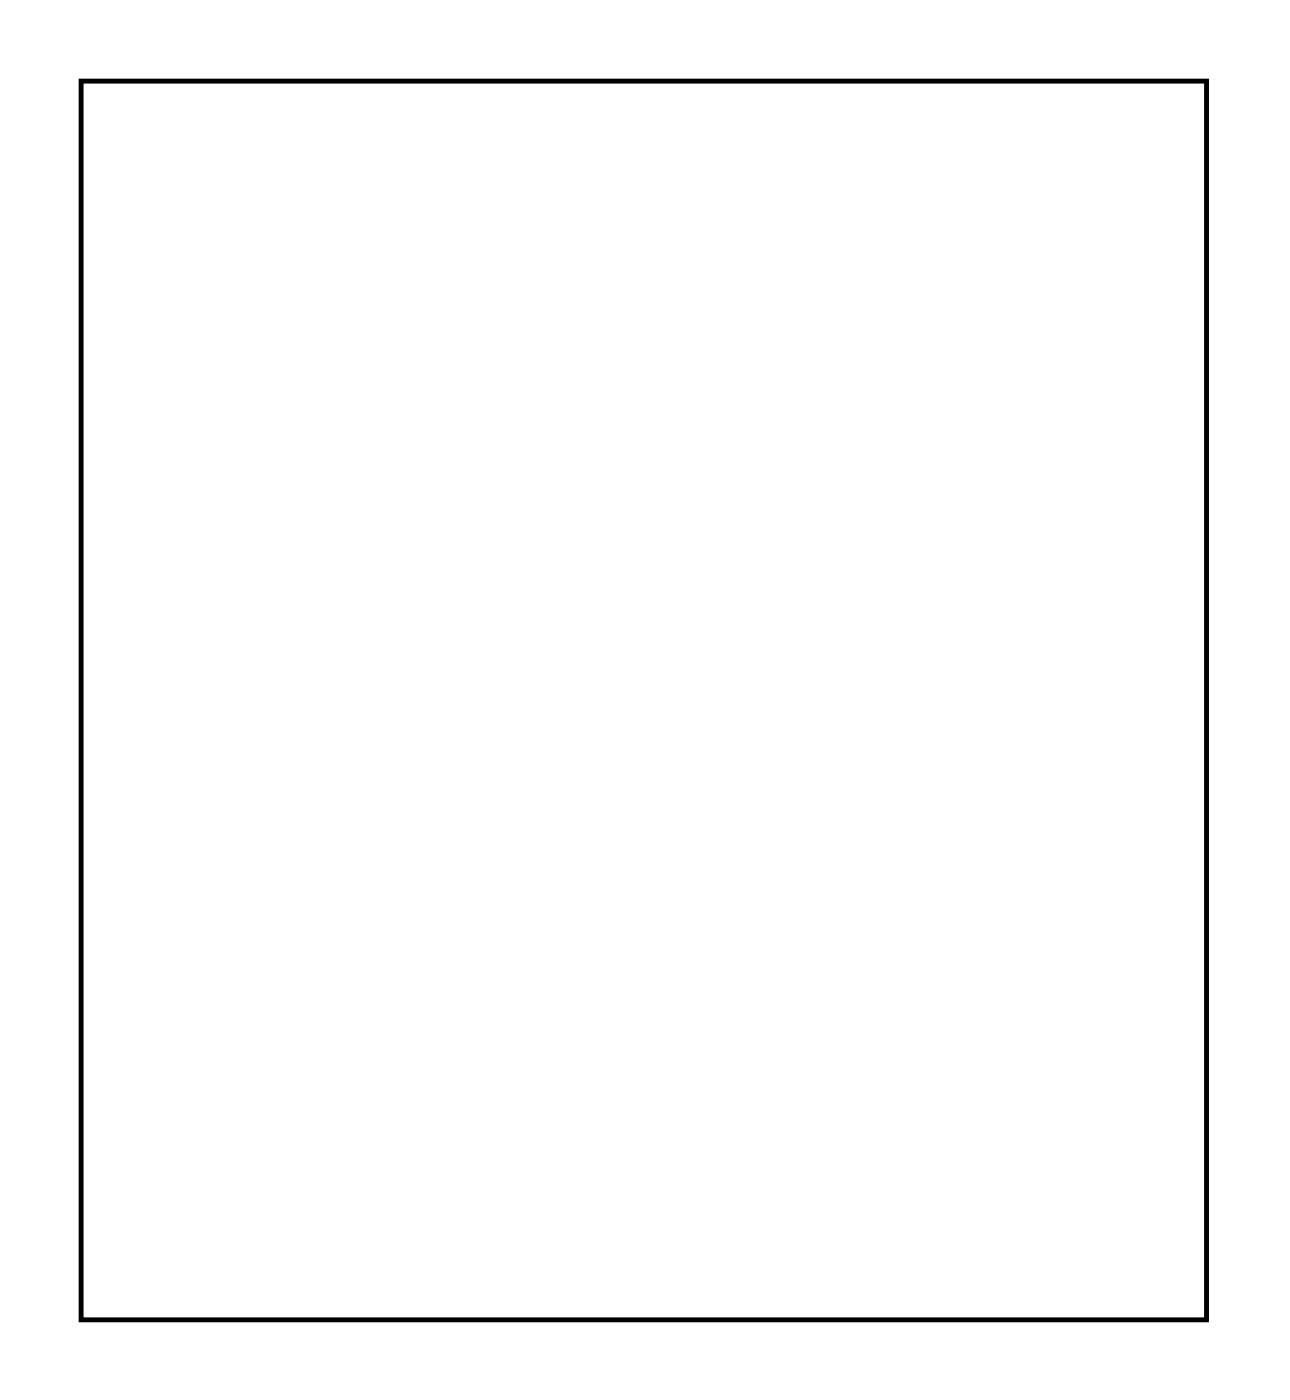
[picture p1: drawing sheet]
<svg xmlns="http://www.w3.org/2000/svg" width="58mm" height="63mm" viewBox="0 0 58 63" stroke-linecap="round" stroke-linejoin="round" font-family="sans-serif">
<path d="M3.6 3.6h50.5v55.6h-50.5z" fill="none" stroke="#000" stroke-width=".2"/>
<path d="M3.6 3.6v55.6h50.5v-55.6zM3.6 3.6h50.5v55.6h-50.5z" fill="#000"/>
<circle cx="45.2" cy="7.5" r=".67" fill="#fff"/>
<circle cx="45.2" cy="7.5" r=".67" fill="none" stroke="#fff" stroke-width=".69" stroke-linecap="butt"/>
<path d="M44.5 6.8h1.3v1.4h-1.3z" fill="#fff"/>
<path d="M44.5 6.8h1.3v1.4h-1.3z" fill="none" stroke="#fff" stroke-width=".69" stroke-linecap="butt"/>
<circle cx="45.2" cy="10" r=".67" fill="#fff"/>
<circle cx="45.2" cy="10" r=".67" fill="none" stroke="#fff" stroke-width=".69" stroke-linecap="butt"/>
<circle cx="45.2" cy="12.6" r=".67" fill="#fff"/>
<circle cx="45.2" cy="12.6" r=".67" fill="none" stroke="#fff" stroke-width=".69" stroke-linecap="butt"/>
<circle cx="45.2" cy="15.1" r=".67" fill="#fff"/>
<circle cx="45.2" cy="15.1" r=".67" fill="none" stroke="#fff" stroke-width=".69" stroke-linecap="butt"/>
<circle cx="45.2" cy="17.7" r=".67" fill="#fff"/>
<circle cx="45.2" cy="17.7" r=".67" fill="none" stroke="#fff" stroke-width=".69" stroke-linecap="butt"/>
<circle cx="45.2" cy="20.2" r=".67" fill="#fff"/>
<circle cx="45.2" cy="20.2" r=".67" fill="none" stroke="#fff" stroke-width=".69" stroke-linecap="butt"/>
<circle cx="45.2" cy="22.7" r=".67" fill="#fff"/>
<circle cx="45.2" cy="22.7" r=".67" fill="none" stroke="#fff" stroke-width=".69" stroke-linecap="butt"/>
<circle cx="45.2" cy="25.3" r=".67" fill="#fff"/>
<circle cx="45.2" cy="25.3" r=".67" fill="none" stroke="#fff" stroke-width=".69" stroke-linecap="butt"/>
<circle cx="45.2" cy="27.8" r=".67" fill="#fff"/>
<circle cx="45.2" cy="27.8" r=".67" fill="none" stroke="#fff" stroke-width=".69" stroke-linecap="butt"/>
<circle cx="45.2" cy="30.4" r=".67" fill="#fff"/>
<circle cx="45.2" cy="30.4" r=".67" fill="none" stroke="#fff" stroke-width=".69" stroke-linecap="butt"/>
<circle cx="45.2" cy="32.9" r=".67" fill="#fff"/>
<circle cx="45.2" cy="32.9" r=".67" fill="none" stroke="#fff" stroke-width=".69" stroke-linecap="butt"/>
<circle cx="45.2" cy="35.4" r=".67" fill="#fff"/>
<circle cx="45.2" cy="35.4" r=".67" fill="none" stroke="#fff" stroke-width=".69" stroke-linecap="butt"/>
<circle cx="45.2" cy="38" r=".67" fill="#fff"/>
<circle cx="45.2" cy="38" r=".67" fill="none" stroke="#fff" stroke-width=".69" stroke-linecap="butt"/>
<circle cx="45.2" cy="40.5" r=".67" fill="#fff"/>
<circle cx="45.2" cy="40.5" r=".67" fill="none" stroke="#fff" stroke-width=".69" stroke-linecap="butt"/>
<circle cx="45.2" cy="43.1" r=".67" fill="#fff"/>
<circle cx="45.2" cy="43.1" r=".67" fill="none" stroke="#fff" stroke-width=".69" stroke-linecap="butt"/>
<circle cx="29.9" cy="7.5" r=".67" fill="#fff"/>
<circle cx="29.9" cy="7.5" r=".67" fill="none" stroke="#fff" stroke-width=".69" stroke-linecap="butt"/>
<circle cx="29.9" cy="10" r=".67" fill="#fff"/>
<circle cx="29.9" cy="10" r=".67" fill="none" stroke="#fff" stroke-width=".69" stroke-linecap="butt"/>
<circle cx="29.9" cy="12.6" r=".67" fill="#fff"/>
<circle cx="29.9" cy="12.6" r=".67" fill="none" stroke="#fff" stroke-width=".69" stroke-linecap="butt"/>
<circle cx="29.9" cy="15.1" r=".67" fill="#fff"/>
<circle cx="29.9" cy="15.1" r=".67" fill="none" stroke="#fff" stroke-width=".69" stroke-linecap="butt"/>
<circle cx="29.9" cy="17.7" r=".67" fill="#fff"/>
<circle cx="29.9" cy="17.7" r=".67" fill="none" stroke="#fff" stroke-width=".69" stroke-linecap="butt"/>
<circle cx="29.9" cy="20.2" r=".67" fill="#fff"/>
<circle cx="29.9" cy="20.2" r=".67" fill="none" stroke="#fff" stroke-width=".69" stroke-linecap="butt"/>
<circle cx="29.9" cy="22.7" r=".67" fill="#fff"/>
<circle cx="29.9" cy="22.7" r=".67" fill="none" stroke="#fff" stroke-width=".69" stroke-linecap="butt"/>
<circle cx="29.9" cy="25.3" r=".67" fill="#fff"/>
<circle cx="29.9" cy="25.3" r=".67" fill="none" stroke="#fff" stroke-width=".69" stroke-linecap="butt"/>
<circle cx="29.9" cy="27.8" r=".67" fill="#fff"/>
<circle cx="29.9" cy="27.8" r=".67" fill="none" stroke="#fff" stroke-width=".69" stroke-linecap="butt"/>
<circle cx="29.9" cy="30.4" r=".67" fill="#fff"/>
<circle cx="29.9" cy="30.4" r=".67" fill="none" stroke="#fff" stroke-width=".69" stroke-linecap="butt"/>
<circle cx="29.9" cy="32.9" r=".67" fill="#fff"/>
<circle cx="29.9" cy="32.9" r=".67" fill="none" stroke="#fff" stroke-width=".69" stroke-linecap="butt"/>
<circle cx="29.9" cy="35.4" r=".67" fill="#fff"/>
<circle cx="29.9" cy="35.4" r=".67" fill="none" stroke="#fff" stroke-width=".69" stroke-linecap="butt"/>
<circle cx="29.9" cy="38" r=".67" fill="#fff"/>
<circle cx="29.9" cy="38" r=".67" fill="none" stroke="#fff" stroke-width=".69" stroke-linecap="butt"/>
<circle cx="29.9" cy="40.5" r=".67" fill="#fff"/>
<circle cx="29.9" cy="40.5" r=".67" fill="none" stroke="#fff" stroke-width=".69" stroke-linecap="butt"/>
<circle cx="29.9" cy="43.1" r=".67" fill="#fff"/>
<circle cx="29.9" cy="43.1" r=".67" fill="none" stroke="#fff" stroke-width=".69" stroke-linecap="butt"/>
<circle cx="7.1" cy="25.3" r=".72" fill="#fff"/>
<circle cx="7.1" cy="25.3" r=".72" fill="none" stroke="#fff" stroke-width=".78" stroke-linecap="butt"/>
<circle cx="7.1" cy="22.7" r=".72" fill="#fff"/>
<circle cx="7.1" cy="22.7" r=".72" fill="none" stroke="#fff" stroke-width=".78" stroke-linecap="butt"/>
<circle cx="7.1" cy="20.2" r=".72" fill="#fff"/>
<circle cx="7.1" cy="20.2" r=".72" fill="none" stroke="#fff" stroke-width=".78" stroke-linecap="butt"/>
<circle cx="7.1" cy="17.7" r=".72" fill="#fff"/>
<circle cx="7.1" cy="17.7" r=".72" fill="none" stroke="#fff" stroke-width=".78" stroke-linecap="butt"/>
<circle cx="7.1" cy="15.1" r=".72" fill="#fff"/>
<circle cx="7.1" cy="15.1" r=".72" fill="none" stroke="#fff" stroke-width=".78" stroke-linecap="butt"/>
<circle cx="7.1" cy="12.6" r=".72" fill="#fff"/>
<circle cx="7.1" cy="12.6" r=".72" fill="none" stroke="#fff" stroke-width=".78" stroke-linecap="butt"/>
<circle cx="7.1" cy="10" r=".72" fill="#fff"/>
<circle cx="7.1" cy="10" r=".72" fill="none" stroke="#fff" stroke-width=".78" stroke-linecap="butt"/>
<circle cx="7.1" cy="7.5" r=".72" fill="#fff"/>
<circle cx="7.1" cy="7.5" r=".72" fill="none" stroke="#fff" stroke-width=".78" stroke-linecap="butt"/>
<circle cx="24.8" cy="25.3" r=".72" fill="#fff"/>
<circle cx="24.8" cy="25.3" r=".72" fill="none" stroke="#fff" stroke-width=".78" stroke-linecap="butt"/>
<circle cx="24.8" cy="22.7" r=".72" fill="#fff"/>
<circle cx="24.8" cy="22.7" r=".72" fill="none" stroke="#fff" stroke-width=".78" stroke-linecap="butt"/>
<circle cx="24.8" cy="20.2" r=".72" fill="#fff"/>
<circle cx="24.8" cy="20.2" r=".72" fill="none" stroke="#fff" stroke-width=".78" stroke-linecap="butt"/>
<circle cx="24.8" cy="17.7" r=".72" fill="#fff"/>
<circle cx="24.8" cy="17.7" r=".72" fill="none" stroke="#fff" stroke-width=".78" stroke-linecap="butt"/>
<circle cx="24.8" cy="15.1" r=".72" fill="#fff"/>
<circle cx="24.8" cy="15.1" r=".72" fill="none" stroke="#fff" stroke-width=".78" stroke-linecap="butt"/>
<circle cx="24.8" cy="12.6" r=".72" fill="#fff"/>
<circle cx="24.8" cy="12.6" r=".72" fill="none" stroke="#fff" stroke-width=".78" stroke-linecap="butt"/>
<circle cx="24.8" cy="10" r=".72" fill="#fff"/>
<circle cx="24.8" cy="10" r=".72" fill="none" stroke="#fff" stroke-width=".78" stroke-linecap="butt"/>
<circle cx="24.8" cy="7.5" r=".72" fill="#fff"/>
<circle cx="24.8" cy="7.5" r=".72" fill="none" stroke="#fff" stroke-width=".78" stroke-linecap="butt"/>
<circle cx="17.2" cy="50.7" r=".76" fill="#fff"/>
<circle cx="17.2" cy="50.7" r=".76" fill="none" stroke="#fff" stroke-width=".76" stroke-linecap="butt"/>
<circle cx="22.3" cy="50.7" r=".76" fill="#fff"/>
<circle cx="22.3" cy="50.7" r=".76" fill="none" stroke="#fff" stroke-width=".76" stroke-linecap="butt"/>
<circle cx="27.4" cy="50.7" r=".76" fill="#fff"/>
<circle cx="27.4" cy="50.7" r=".76" fill="none" stroke="#fff" stroke-width=".76" stroke-linecap="butt"/>
<path d="M11.4 49.9h1.5v1.5h-1.5z" fill="#fff"/>
<path d="M11.4 49.9h1.5v1.5h-1.5z" fill="none" stroke="#fff" stroke-width=".76" stroke-linecap="butt"/>
<circle cx="12.1" cy="50.7" r=".76" fill="#fff"/>
<circle cx="12.1" cy="50.7" r=".76" fill="none" stroke="#fff" stroke-width=".76" stroke-linecap="butt"/>
<circle cx="42.6" cy="55.8" r=".81" fill="#fff"/>
<circle cx="42.6" cy="55.8" r=".81" fill="none" stroke="#fff" stroke-width=".67" stroke-linecap="butt"/>
<path d="M41.6 54.7v2.1h2v-2.1zM42 55.8a.6 .6 0 0 1 1.2 0 .6 .6 0 0 1-1.2 0z" fill="#fff"/>
<g fill="none" stroke="#fff" stroke-width=".25">
<path d="M41.6 54.7h2v2.1h-2z"/>
<circle cx="42.6" cy="55.8" r=".6"/>
</g>
<circle cx="38.9" cy="55.8" r=".81" fill="#fff"/>
<circle cx="38.9" cy="55.8" r=".81" fill="none" stroke="#fff" stroke-width=".67" stroke-linecap="butt"/>
<circle cx="35.3" cy="55.8" r=".81" fill="#fff"/>
<circle cx="35.3" cy="55.8" r=".81" fill="none" stroke="#fff" stroke-width=".67" stroke-linecap="butt"/>
<path d="M11.4 32.1h1.5v1.6h-1.5z" fill="#fff"/>
<path d="M11.4 32.1h1.5v1.6h-1.5z" fill="none" stroke="#fff" stroke-width=".76" stroke-linecap="butt"/>
<circle cx="12.1" cy="32.9" r=".76" fill="#fff"/>
<circle cx="12.1" cy="32.9" r=".76" fill="none" stroke="#fff" stroke-width=".76" stroke-linecap="butt"/>
<circle cx="12.1" cy="38" r=".76" fill="#fff"/>
<circle cx="12.1" cy="38" r=".76" fill="none" stroke="#fff" stroke-width=".76" stroke-linecap="butt"/>
<circle cx="50.2" cy="55.7" r=".6" fill="#fff"/>
<circle cx="50.2" cy="55.7" r=".6" fill="none" stroke="#fff" stroke-width=".65" stroke-linecap="butt"/>
<path d="M49.6 55.1h1.2v1.2h-1.2z" fill="#fff"/>
<path d="M49.6 55.1h1.2v1.2h-1.2z" fill="none" stroke="#fff" stroke-width=".65" stroke-linecap="butt"/>
<circle cx="50.2" cy="53.2" r=".6" fill="#fff"/>
<circle cx="50.2" cy="53.2" r=".6" fill="none" stroke="#fff" stroke-width=".65" stroke-linecap="butt"/>
<circle cx="32.3" cy="39.6" r=".35" fill="#fff"/>
<circle cx="32.3" cy="39.6" r=".35" fill="none" stroke="#fff" stroke-width=".55"/>
<circle cx="7.3" cy="28.6" r=".35" fill="#fff"/>
<circle cx="7.3" cy="28.6" r=".35" fill="none" stroke="#fff" stroke-width=".55"/>
<circle cx="11.5" cy="28.6" r=".35" fill="#fff"/>
<circle cx="11.5" cy="28.6" r=".35" fill="none" stroke="#fff" stroke-width=".55"/>
</svg>
